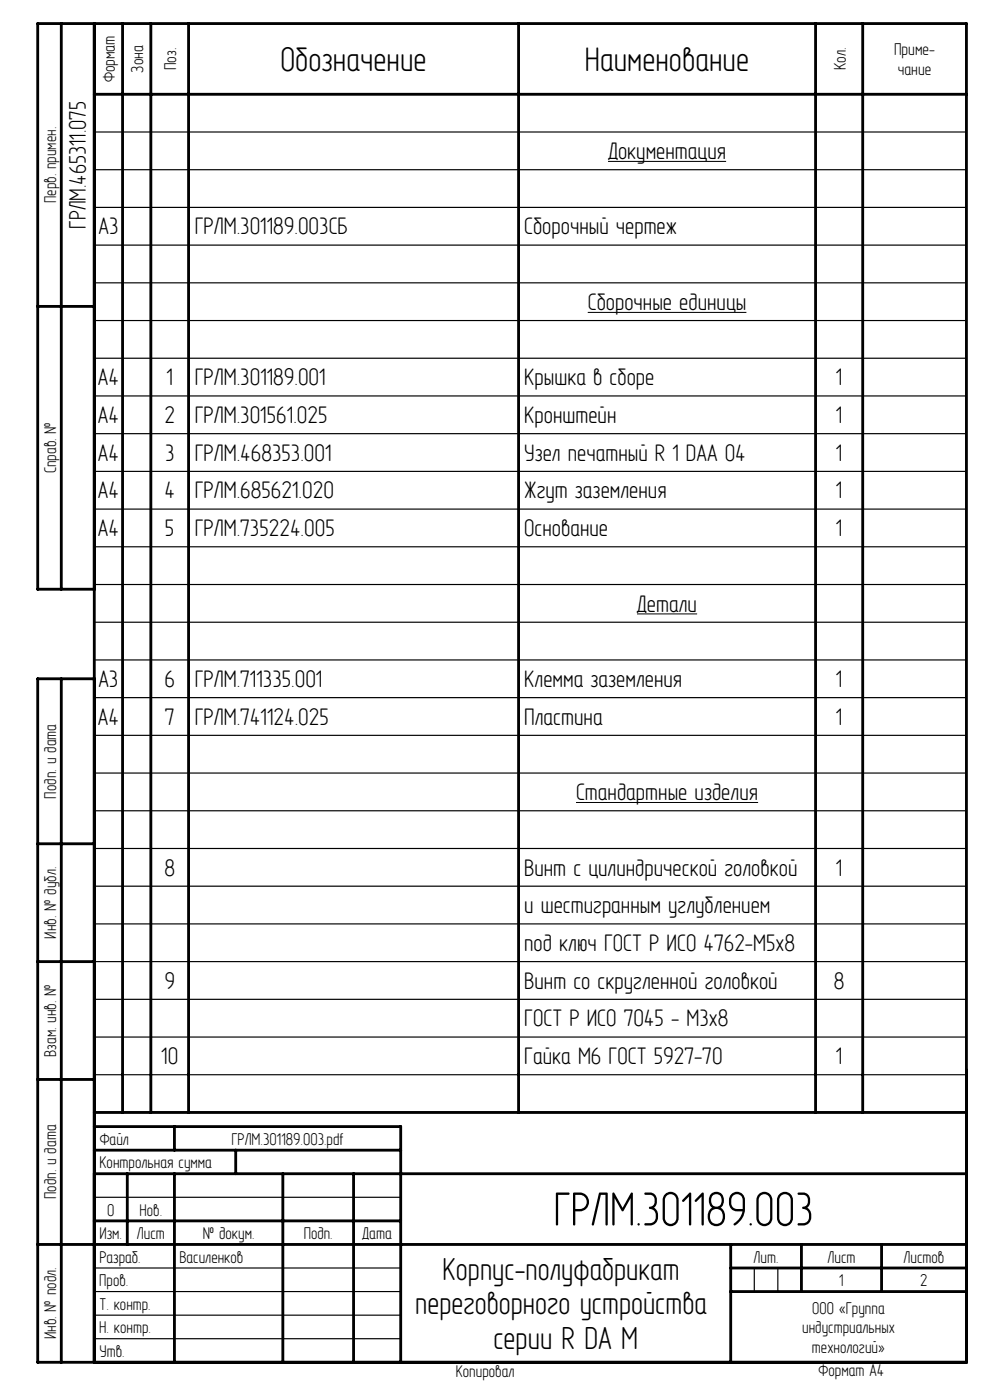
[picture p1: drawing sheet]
<svg xmlns="http://www.w3.org/2000/svg" width="210mm" height="297mm" viewBox="0 0 210 297" stroke-linecap="round" stroke-linejoin="round" font-family="sans-serif">
<defs><g id="words">
<text font-size="11" x="117.4" y="260">ГРЛМ.301189.003</text>
<g font-size="7.8">
<text x="59.5" y="15">Обозначение</text>
<text x="124.1" y="15">Наименование</text>
</g>
<g font-size="7.3">
<text x="93.9" y="271.5">Корпус-полуфабрикат</text>
<text x="88.1" y="278.8">переговорного устройства</text>
<text x="104.6" y="286.2">серии R DA M</text>
</g>
<g font-size="5.5">
<text x="129" y="33.7">Документация</text>
<text x="18.2" y="48.6" transform="rotate(-90 18.2 48.6)">ГРЛМ.465311.075</text>
<text x="20.9" y="49.7">А3</text>
<text x="41.3" y="49.7">ГРЛМ.301189.003СБ</text>
<text x="111.2" y="49.7">Сборочный чертеж</text>
<text x="124.7" y="65.8">Сборочные единицы</text>
<text x="20.8" y="81.8">А4</text>
<text x="35.3" y="81.8">1</text>
<text x="41.3" y="81.8">ГРЛМ.301189.001</text>
<text x="111.2" y="81.8">Крышка в сборе</text>
<text x="177.3" y="81.8">1</text>
<text x="20.8" y="89.7">А4</text>
<text x="34.9" y="89.7">2</text>
<text x="41.3" y="89.7">ГРЛМ.301561.025</text>
<text x="111.2" y="89.7">Кронштейн</text>
<text x="177.3" y="89.7">1</text>
<text x="20.8" y="97.7">А4</text>
<text x="35" y="97.7">3</text>
<text x="41.3" y="97.7">ГРЛМ.468353.001</text>
<text x="111.2" y="97.7">Узел печатный R 1 DAA 04</text>
<text x="177.3" y="97.7">1</text>
<text x="20.8" y="105.7">А4</text>
<text x="34.9" y="105.7">4</text>
<text x="41.3" y="105.7">ГРЛМ.685621.020</text>
<text x="111.2" y="105.7">Жгут заземления</text>
<text x="177.3" y="105.7">1</text>
<text x="20.7" y="113.7">А4</text>
<text x="35" y="113.7">5</text>
<text x="41.3" y="113.7">ГРЛМ.735224.005</text>
<text x="111.2" y="113.7">Основание</text>
<text x="177.3" y="113.7">1</text>
<text x="135.1" y="129.7">Детали</text>
<text x="20.9" y="145.7">А3</text>
<text x="34.9" y="145.7">6</text>
<text x="41.3" y="145.7">ГРЛМ.711335.001</text>
<text x="111.2" y="145.7">Клемма заземления</text>
<text x="177.3" y="145.7">1</text>
<text x="20.8" y="153.8">А4</text>
<text x="35" y="153.8">7</text>
<text x="41.3" y="153.8">ГРЛМ.741124.025</text>
<text x="111.2" y="153.8">Пластина</text>
<text x="177.3" y="153.8">1</text>
<text x="122.2" y="169.7">Стандартные изделия</text>
<text x="34.9" y="185.7">8</text>
<text x="111.2" y="185.7">Винт с цилиндрической головкой</text>
<text x="177.3" y="185.7">1</text>
<text x="111.2" y="193.8">и шестигранным углублением</text>
<text x="111.2" y="201.7">под ключ ГОСТ Р ИСО 4762-M5х8</text>
<text x="34.9" y="209.8">9</text>
<text x="111.2" y="209.8">Винт со скругленной головкой</text>
<text x="176.9" y="209.8">8</text>
<text x="111.2" y="217.7">ГОСТ Р ИСО 7045 - M3x8</text>
<text x="34.2" y="225.7">10</text>
<text x="111.2" y="225.7">Гайка M6 ГОСТ 5927-70</text>
<text x="177.3" y="225.7">1</text>
</g>
<g font-size="3.9">
<text x="189.7" y="11.8">Приме-</text>
<text x="24.4" y="17.5" transform="rotate(-90 24.4 17.5)">Формат</text>
<text x="30.4" y="15.4" transform="rotate(-90 30.4 15.4)">Зона</text>
<text x="37.4" y="14.9" transform="rotate(-90 37.4 14.9)">Поз.</text>
<text x="179.4" y="14.9" transform="rotate(-90 179.4 14.9)">Кол.</text>
<text x="190.4" y="16">чание</text>
<text x="11.9" y="43.1" transform="rotate(-90 11.9 43.1)">Перв. примен.</text>
<text x="11.9" y="100.4" transform="rotate(-90 11.9 100.4)">Справ. №</text>
<text x="11.9" y="169.4" transform="rotate(-90 11.9 169.4)">Подп. и дата</text>
<text x="11.9" y="199.1" transform="rotate(-90 11.9 199.1)">Инв. № дубл.</text>
<text x="11.9" y="224.2" transform="rotate(-90 11.9 224.2)">Взам. инв. №</text>
<text x="21.1" y="242.9">Файл</text>
<text x="49.1" y="242.9">ГРЛМ.301189.003.pdf</text>
<text x="21.1" y="247.9">Контрольная сумма</text>
<text x="11.9" y="254.4" transform="rotate(-90 11.9 254.4)">Подп. и дата</text>
<text x="22.7" y="257.9">0</text>
<text x="29.6" y="257.9">Нов.</text>
<text x="21.1" y="262.9">Изм.</text>
<text x="29" y="262.9">Лист</text>
<text x="43" y="262.9">№ докум.</text>
<text x="64.4" y="262.9">Подп.</text>
<text x="76.9" y="262.9">Дата</text>
<text x="21.1" y="267.9">Разраб.</text>
<text x="38.1" y="267.9">Василенков</text>
<text x="159.9" y="267.9">Лит.</text>
<text x="175.5" y="267.9">Лист</text>
<text x="191.7" y="267.9">Листов</text>
<text x="21.1" y="272.9">Пров.</text>
<text x="178" y="272.9">1</text>
<text x="195.2" y="272.9">2</text>
<text x="21.1" y="277.9">Т. контр.</text>
<text x="172.3" y="278.7">ООО «Группа</text>
<text x="11.9" y="284.1" transform="rotate(-90 11.9 284.1)">Инв. № подл.</text>
<text x="21.1" y="282.9">Н. контр.</text>
<text x="21.1" y="287.9">Утв.</text>
<text x="170.2" y="282.9">индустриальных</text>
<text x="172.2" y="287.1">технологий»</text>
<text x="96.7" y="292.1">Копировал</text>
<text x="173.6" y="291.9">Формат A4</text>
</g>
</g></defs>
<path d="M129 34.2h25M124.7 66.3h33.6M135.1 130.2h12.8M122.2 170.2h38.6" fill="none" stroke="#000" stroke-width=".21"/>
<g fill="none" stroke="#000" stroke-width=".25">
<path d="M20 28h185M20 36h185M20 44h185M20 52h185M20 60h185M20 68h185M20 76h185M20 84h185M20 92h185M20 100h185M20 108h185M20 116h185"/>
<path d="M20 124h185M20 132h185M20 140h185M20 148h185M20 156h185M20 164h185M20 172h185M20 180h185M20 188h185M20 196h185M20 204h185M20 212h185"/>
<path d="M20 220h185M20 228h185M20 254h65M20 279h65M20 274h65M20 269h65M160 269v5M165 269v5M20 284h65"/>
</g>
<g fill="none" stroke="#000" stroke-width=".6">
<path d="M13 5v120M20 5v284M26 5v231M32 5v231M40 5v231M110 5v231M173 5v231M183 5v231M20 20h185M8 65h12M20 125h-12v-120h197v284h-197v-145h12M13 144v145"/>
<path d="M8 179h12M8 204h12M8 229h12M20 239h65v50M20 236h185M37 239v5M20 249h185M20 259h65M20 244h65M27 249v15M37 249v40M50 244v5"/>
<path d="M60 249v40M75 249v40M8 264h197M155 274h50M155 269h50M155 264v25M170 264v10M187 264v10"/>
</g>
<use href="#words"/>
</svg>
